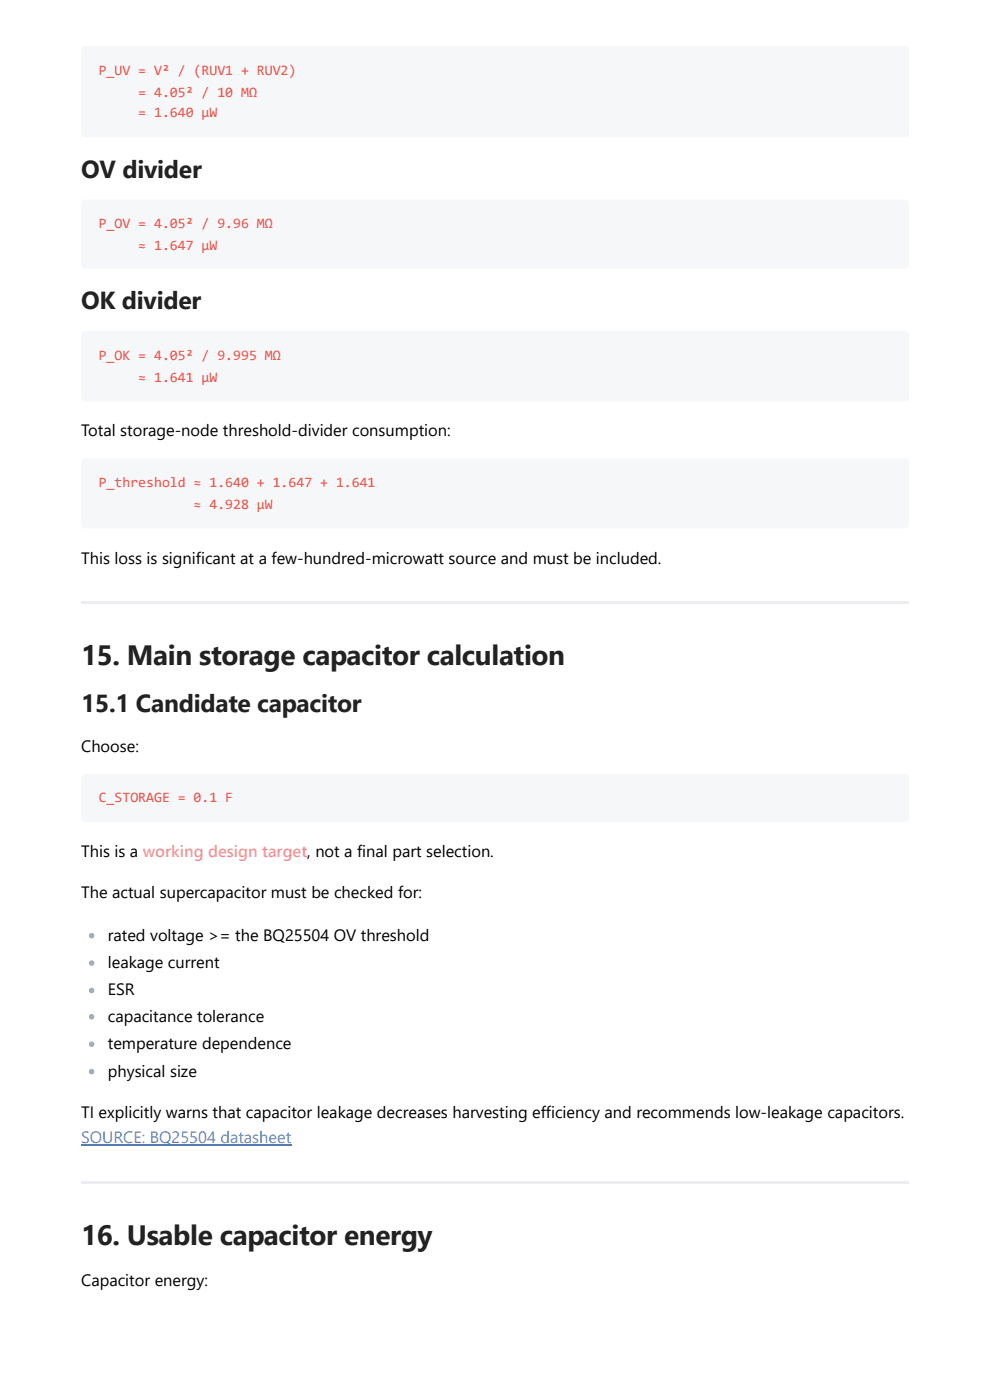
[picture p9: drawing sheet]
<svg xmlns="http://www.w3.org/2000/svg" width="210mm" height="297mm" viewBox="0 0 210 297" stroke-linecap="round" stroke-linejoin="round" font-family="sans-serif">
<defs><g id="words">
<g font-size="5.9" fill="#222">
<text x="17.2" y="141.3">15. Main storage capacitor calculation</text>
<text x="17.2" y="264.5">16. Usable capacitor energy</text>
</g>
<g font-size="5.2" fill="#222">
<text x="17.2" y="37.7">OV divider</text>
<text x="17.2" y="65.7">OK divider</text>
<text x="17.2" y="151.1">15.1 Candidate capacitor</text>
</g>
<g font-size="3.5">
<text x="17.2" y="92.7">Total storage-node threshold-divider consumption:</text>
<text x="17.2" y="119.7">This loss is significant at a few-hundred-microwatt source and must be included.</text>
<text x="17.2" y="159.7">Choose:</text>
<text x="17.2" y="182.1">This is a working design target, not a final part selection.</text>
<text x="17.2" y="190.7">The actual supercapacitor must be checked for:</text>
<text x="22.9" y="199.8">rated voltage &gt;= the BQ25504 OV threshold</text>
<text x="22.9" y="205.6">leakage current</text>
<text x="22.9" y="211.4">ESR</text>
<text x="22.9" y="217">capacitance tolerance</text>
<text x="22.9" y="222.8">temperature dependence</text>
<text x="22.9" y="228.7">physical size</text>
<text x="17.2" y="237.5">TI explicitly warns that capacitor leakage decreases harvesting efficiency and recommends low-leakage capacitors.</text>
<text x="17.2" y="273.1">Capacitor energy:</text>
</g>
<text font-size="3.5" fill="#4d8ce6" x="17.2" y="242.9">SOURCE: BQ25504 datasheet</text>
<g font-size="3.1" fill="#e75545">
<text x="21" y="15.8">P_UV = V² / (RUV1 + RUV2)</text>
<text x="29.4" y="20.5">= 4.05² / 10 MΩ</text>
<text x="29.4" y="24.9">= 1.640 µW</text>
<text x="21" y="48.4">P_OV = 4.05² / 9.96 MΩ</text>
<text x="29.4" y="53.1">≈ 1.647 µW</text>
<text x="21" y="76.4">P_OK = 4.05² / 9.995 MΩ</text>
<text x="29.4" y="81">≈ 1.641 µW</text>
<text x="21" y="103.4">P_threshold ≈ 1.640 + 1.647 + 1.641</text>
<text x="41.1" y="108">≈ 4.928 µW</text>
<text x="21" y="170.4">C_STORAGE = 0.1 F</text>
</g>
</g></defs>
<g fill="#ebedf0">
<path d="M17.2 127.8h175.8v.5h-175.8z"/>
<path d="M17.2 251h175.8v.5h-175.8z"/>
</g>
<path d="M17.2 243.2h44.7" fill="none" stroke="#4d8ce6" stroke-width=".23"/>
<g fill="#f6f7f8">
<path d="M17.5 10.1l.7-.3h173.9a.93 .93 0 0 1 .9 .9v17.5a.93 .93 0 0 1-.9 .9h-173.9a.93 .93 0 0 1-1-.9v-17.5z"/>
<path d="M17.5 42.7l.7-.3h173.9a.93 .93 0 0 1 .9 .9v12.8a.93 .93 0 0 1-.9 1h-173.9a.93 .93 0 0 1-1-1v-12.8z"/>
<path d="M17.5 70.6l.7-.3h173.9a.93 .93 0 0 1 .9 1v13a.93 .93 0 0 1-.9 .9h-173.9a.93 .93 0 0 1-1-.9v-13z"/>
<path d="M17.5 97.6l.7-.3h173.9a.93 .93 0 0 1 .9 1v13a.93 .93 0 0 1-.9 .9h-173.9a.93 .93 0 0 1-1-.9v-13z"/>
<path d="M17.5 164.7l.7-.3h173.9a.93 .93 0 0 1 .9 .9v8.4a.93 .93 0 0 1-.9 .9h-173.9a.93 .93 0 0 1-1-.9v-8.4z"/>
</g>
<g fill="#a2aab3">
<circle cx="19.5" cy="198.7" r=".58"/>
<circle cx="19.5" cy="204.6" r=".58"/>
<circle cx="19.5" cy="210.4" r=".58"/>
<circle cx="19.5" cy="216" r=".58"/>
<circle cx="19.5" cy="221.8" r=".58"/>
<circle cx="19.5" cy="227.6" r=".58"/>
</g>
<use href="#words"/>
</svg>
